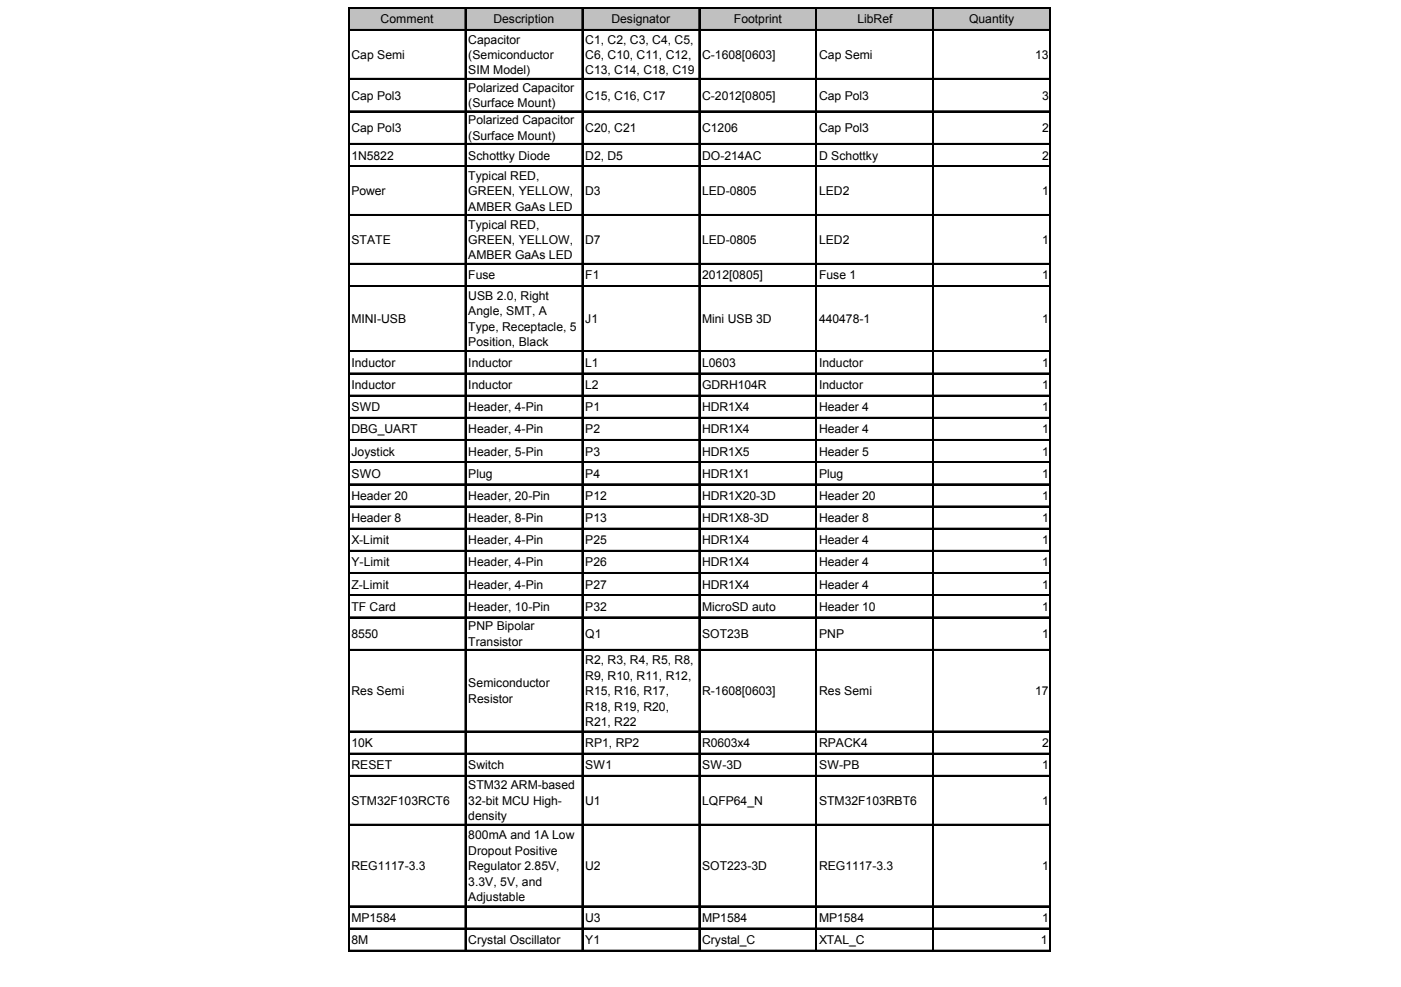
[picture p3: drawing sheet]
<svg xmlns="http://www.w3.org/2000/svg" width="287mm" height="202mm" viewBox="0 0 287 202" stroke-linecap="round" stroke-linejoin="round" font-family="sans-serif">
<defs><g id="words">
<g font-size="2.5">
<text x="77.9" y="4.8">Comment</text>
<text x="101" y="4.8">Description</text>
<text x="125.2" y="4.8">Designator</text>
<text x="150.3" y="4.8">Footprint</text>
<text x="175.5" y="4.8">LibRef</text>
<text x="198.4" y="4.8">Quantity</text>
<text x="95.9" y="8.9">Capacitor</text>
<text x="119.8" y="8.9">C1, C2, C3, C4, C5,</text>
<text x="71.9" y="12.1">Cap Semi</text>
<text x="95.9" y="12.1">(Semiconductor</text>
<text x="95.9" y="15.2">SIM Model)</text>
<text x="119.8" y="12.1">C6, C10, C11, C12,</text>
<text x="119.8" y="15.2">C13, C14, C18, C19</text>
<text x="143.7" y="12.1">C-1608[0603]</text>
<text x="167.7" y="12.1">Cap Semi</text>
<text x="211.9" y="12.1">13</text>
<text x="71.9" y="20.4">Cap Pol3</text>
<text x="95.9" y="18.8">Polarized Capacitor</text>
<text x="95.9" y="22">(Surface Mount)</text>
<text x="119.8" y="20.4">C15, C16, C17</text>
<text x="143.7" y="20.4">C-2012[0805]</text>
<text x="167.7" y="20.4">Cap Pol3</text>
<text x="213.3" y="20.4">3</text>
<text x="71.9" y="27.1">Cap Pol3</text>
<text x="95.9" y="25.5">Polarized Capacitor</text>
<text x="95.9" y="28.6">(Surface Mount)</text>
<text x="119.8" y="27.1">C20, C21</text>
<text x="143.7" y="27.1">C1206</text>
<text x="167.7" y="27.1">Cap Pol3</text>
<text x="213.3" y="27.1">2</text>
<text x="71.9" y="32.7">1N5822</text>
<text x="95.9" y="32.7">Schottky Diode</text>
<text x="119.8" y="32.7">D2, D5</text>
<text x="143.7" y="32.7">DO-214AC</text>
<text x="167.7" y="32.7">D Schottky</text>
<text x="213.3" y="32.7">2</text>
<text x="71.9" y="40">Power</text>
<text x="95.9" y="36.8">Typical RED,</text>
<text x="95.9" y="40">GREEN, YELLOW,</text>
<text x="119.8" y="40">D3</text>
<text x="143.7" y="40">LED-0805</text>
<text x="167.7" y="40">LED2</text>
<text x="213.3" y="40">1</text>
<text x="95.9" y="43.1">AMBER GaAs LED</text>
<text x="95.9" y="46.8">Typical RED,</text>
<text x="71.9" y="50">STATE</text>
<text x="95.9" y="50">GREEN, YELLOW,</text>
<text x="95.9" y="53.1">AMBER GaAs LED</text>
<text x="119.8" y="50">D7</text>
<text x="143.7" y="50">LED-0805</text>
<text x="167.7" y="50">LED2</text>
<text x="213.3" y="50">1</text>
<text x="95.9" y="57.2">Fuse</text>
<text x="119.8" y="57.2">F1</text>
<text x="143.7" y="57.2">2012[0805]</text>
<text x="167.7" y="57.2">Fuse 1</text>
<text x="213.3" y="57.2">1</text>
<text x="95.9" y="61.4">USB 2.0, Right</text>
<text x="95.9" y="64.6">Angle, SMT, A</text>
<text x="71.9" y="66.2">MINI-USB</text>
<text x="95.9" y="67.8">Type, Receptacle, 5</text>
<text x="95.9" y="70.9">Position, Black</text>
<text x="119.8" y="66.2">J1</text>
<text x="143.7" y="66.2">Mini USB 3D</text>
<text x="167.7" y="66.2">440478-1</text>
<text x="213.3" y="66.2">1</text>
<text x="71.9" y="75.1">Inductor</text>
<text x="95.9" y="75.1">Inductor</text>
<text x="119.8" y="75.1">L1</text>
<text x="143.7" y="75.1">L0603</text>
<text x="167.7" y="75.1">Inductor</text>
<text x="213.3" y="75.1">1</text>
<text x="71.9" y="79.7">Inductor</text>
<text x="95.9" y="79.7">Inductor</text>
<text x="119.8" y="79.7">L2</text>
<text x="143.7" y="79.7">GDRH104R</text>
<text x="167.7" y="79.7">Inductor</text>
<text x="213.3" y="79.7">1</text>
<text x="71.9" y="84.2">SWD</text>
<text x="71.9" y="88.8">DBG_UART</text>
<text x="95.9" y="84.2">Header, 4-Pin</text>
<text x="95.9" y="88.8">Header, 4-Pin</text>
<text x="119.8" y="84.2">P1</text>
<text x="119.8" y="88.8">P2</text>
<text x="143.7" y="84.2">HDR1X4</text>
<text x="143.7" y="88.8">HDR1X4</text>
<text x="167.7" y="84.2">Header 4</text>
<text x="167.7" y="88.8">Header 4</text>
<text x="213.3" y="84.2">1</text>
<text x="213.3" y="88.8">1</text>
<text x="71.9" y="93.3">Joystick</text>
<text x="95.9" y="93.3">Header, 5-Pin</text>
<text x="119.8" y="93.3">P3</text>
<text x="143.7" y="93.3">HDR1X5</text>
<text x="167.7" y="93.3">Header 5</text>
<text x="213.3" y="93.3">1</text>
<text x="71.9" y="97.8">SWO</text>
<text x="95.9" y="97.8">Plug</text>
<text x="119.8" y="97.8">P4</text>
<text x="143.7" y="97.8">HDR1X1</text>
<text x="167.7" y="97.8">Plug</text>
<text x="213.3" y="97.8">1</text>
<text x="71.9" y="102.4">Header 20</text>
<text x="71.9" y="106.9">Header 8</text>
<text x="95.9" y="102.4">Header, 20-Pin</text>
<text x="95.9" y="106.9">Header, 8-Pin</text>
<text x="119.8" y="102.4">P12</text>
<text x="119.8" y="106.9">P13</text>
<text x="143.7" y="102.4">HDR1X20-3D</text>
<text x="143.7" y="106.9">HDR1X8-3D</text>
<text x="167.7" y="102.4">Header 20</text>
<text x="167.7" y="106.9">Header 8</text>
<text x="213.3" y="102.4">1</text>
<text x="213.3" y="106.9">1</text>
<text x="71.9" y="111.5">X-Limit</text>
<text x="95.9" y="111.5">Header, 4-Pin</text>
<text x="119.8" y="111.5">P25</text>
<text x="143.7" y="111.5">HDR1X4</text>
<text x="167.7" y="111.5">Header 4</text>
<text x="213.3" y="111.5">1</text>
<text x="71.9" y="116">Y-Limit</text>
<text x="95.9" y="116">Header, 4-Pin</text>
<text x="119.8" y="116">P26</text>
<text x="143.7" y="116">HDR1X4</text>
<text x="167.7" y="116">Header 4</text>
<text x="213.3" y="116">1</text>
<text x="71.9" y="120.5">Z-Limit</text>
<text x="71.9" y="125.1">TF Card</text>
<text x="95.9" y="120.5">Header, 4-Pin</text>
<text x="95.9" y="125.1">Header, 10-Pin</text>
<text x="119.8" y="120.5">P27</text>
<text x="119.8" y="125.1">P32</text>
<text x="143.7" y="120.5">HDR1X4</text>
<text x="143.7" y="125.1">MicroSD auto</text>
<text x="167.7" y="120.5">Header 4</text>
<text x="167.7" y="125.1">Header 10</text>
<text x="213.3" y="120.5">1</text>
<text x="213.3" y="125.1">1</text>
<text x="71.9" y="130.7">8550</text>
<text x="95.9" y="129.1">PNP Bipolar</text>
<text x="119.8" y="130.7">Q1</text>
<text x="143.7" y="130.7">SOT23B</text>
<text x="167.7" y="130.7">PNP</text>
<text x="213.3" y="130.7">1</text>
<text x="95.9" y="132.3">Transistor</text>
<text x="119.8" y="136.1">R2, R3, R4, R5, R8,</text>
<text x="71.9" y="142.4">Res Semi</text>
<text x="95.9" y="140.8">Semiconductor</text>
<text x="95.9" y="144">Resistor</text>
<text x="119.8" y="139.2">R9, R10, R11, R12,</text>
<text x="119.8" y="142.4">R15, R16, R17,</text>
<text x="143.7" y="142.4">R-1608[0603]</text>
<text x="167.7" y="142.4">Res Semi</text>
<text x="211.9" y="142.4">17</text>
<text x="119.8" y="145.6">R18, R19, R20,</text>
<text x="119.8" y="148.7">R21, R22</text>
<text x="71.9" y="153">10K</text>
<text x="119.8" y="153">RP1, RP2</text>
<text x="143.7" y="153">R0603x4</text>
<text x="167.7" y="153">RPACK4</text>
<text x="213.3" y="153">2</text>
<text x="71.9" y="157.5">RESET</text>
<text x="95.9" y="157.5">Switch</text>
<text x="95.9" y="161.7">STM32 ARM-based</text>
<text x="119.8" y="157.5">SW1</text>
<text x="143.7" y="157.5">SW-3D</text>
<text x="167.7" y="157.5">SW-PB</text>
<text x="213.3" y="157.5">1</text>
<text x="71.9" y="164.8">STM32F103RCT6</text>
<text x="95.9" y="164.8">32-bit MCU High-</text>
<text x="119.8" y="164.8">U1</text>
<text x="143.7" y="164.8">LQFP64_N</text>
<text x="167.7" y="164.8">STM32F103RBT6</text>
<text x="213.3" y="164.8">1</text>
<text x="95.9" y="168">density</text>
<text x="95.9" y="171.9">800mA and 1A Low</text>
<text x="71.9" y="178.2">REG1117-3.3</text>
<text x="95.9" y="175">Dropout Positive</text>
<text x="95.9" y="178.2">Regulator 2.85V,</text>
<text x="119.8" y="178.2">U2</text>
<text x="143.7" y="178.2">SOT223-3D</text>
<text x="167.7" y="178.2">REG1117-3.3</text>
<text x="213.3" y="178.2">1</text>
<text x="95.9" y="181.4">3.3V, 5V, and</text>
<text x="95.9" y="184.5">Adjustable</text>
<text x="71.9" y="188.8">MP1584</text>
<text x="119.8" y="188.8">U3</text>
<text x="143.7" y="188.8">MP1584</text>
<text x="167.7" y="188.8">MP1584</text>
<text x="213.3" y="188.8">1</text>
<text x="71.9" y="193.4">8M</text>
<text x="95.9" y="193.4">Crystal Oscillator</text>
<text x="119.8" y="193.4">Y1</text>
<text x="143.7" y="193.4">Crystal_C</text>
<text x="167.7" y="193.4">XTAL_C</text>
<text x="213.1" y="193.4">1</text>
</g>
</g></defs>
<path d="M71.4 1.6h143.6v4.6h-143.6z" fill="#c0c0c0"/>
<g fill="none" stroke="#000" stroke-width=".2">
<path d="M71.3 1.5v193.4M71.6 1.5h143.6M71.6 6h143.6M71.6 16h143.6M95.2 1.8v193.1M119.1 1.8v193.1M143.1 1.8v193.1M167 1.8v193.1M190.9 1.8v193.1M214.9 1.8v193.1M71.6 22.7h143.6M71.6 29.4h143.6"/>
<path d="M71.6 33.9h143.6M71.6 43.9h143.6M71.6 53.9h143.6M71.6 58.5h143.6M71.6 71.8h143.6M71.6 76.4h143.6M71.6 80.9h143.6M71.6 85.5h143.6M71.6 90h143.6M71.6 94.5h143.6M71.6 99.1h143.6M71.6 103.6h143.6"/>
<path d="M71.6 108.2h143.6M71.6 112.7h143.6M71.6 117.2h143.6M71.6 121.8h143.6M71.6 126.3h143.6M71.6 133h143.6M71.6 149.7h143.6M71.6 154.2h143.6M71.6 158.8h143.6M71.6 168.8h143.6M71.6 185.5h143.6M71.6 190.1h143.6"/>
<path d="M71.6 194.6h143.6"/>
</g>
<path d="M71.4 1.5v193.4M95.3 1.8v193.1M119.3 1.8v193.1M143.2 1.8v193.1M167.1 1.8v193.1M191.1 1.8v193.1M215 1.8v193.1" fill="none" stroke="#000" stroke-width=".31"/>
<g fill="none" stroke="#000" stroke-width=".3">
<path d="M71.6 1.6h143.6M71.6 6.2h143.6M71.6 16.2h143.6M71.6 22.9h143.6M71.6 29.5h143.6M71.6 34.1h143.6M71.6 44.1h143.6M71.6 54.1h143.6M71.6 58.6h143.6M71.6 72h143.6M71.6 76.5h143.6M71.6 81.1h143.6"/>
<path d="M71.6 85.6h143.6M71.6 90.2h143.6M71.6 94.7h143.6M71.6 99.2h143.6M71.6 103.8h143.6M71.6 108.3h143.6M71.6 112.9h143.6M71.6 117.4h143.6M71.6 121.9h143.6M71.6 126.5h143.6M71.6 133.1h143.6M71.6 149.9h143.6"/>
<path d="M71.6 154.4h143.6M71.6 158.9h143.6M71.6 168.9h143.6M71.6 185.7h143.6M71.6 190.2h143.6M71.6 194.7h143.6"/>
</g>
<use href="#words"/>
</svg>
